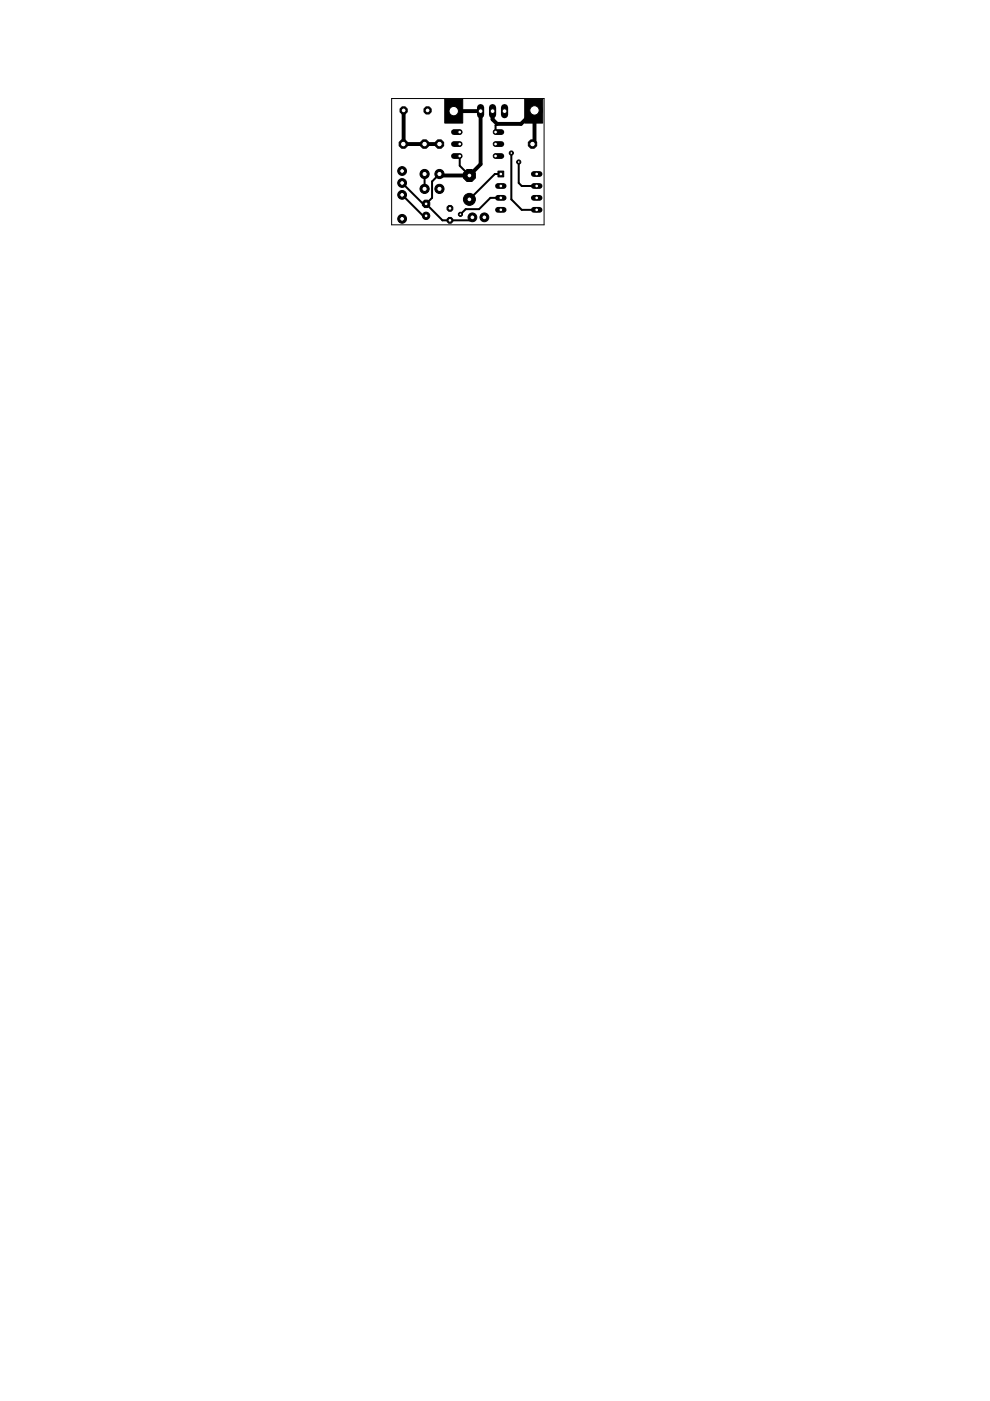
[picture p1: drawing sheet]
<svg xmlns="http://www.w3.org/2000/svg" width="210mm" height="297mm" viewBox="0 0 210 297" stroke-linecap="round" stroke-linejoin="round" font-family="sans-serif">
<path d="M94.3 21h3.8v5.1h-3.8zM111.3 21h3.8v5.1h-3.8z" fill="#000" stroke="#000" stroke-width=".21"/>
<g fill="#000" stroke="#000" stroke-width=".83">
<path d="M85.6 23.4v7.1zM85.6 30.5h4.4zM90 30.5h3.2zM93.2 36.9l.3 .3zM93.5 37.2h6zM101.9 34.8l-2.4 2.4zM96.2 23.6h5.7zM101.9 23.6v11.2zM104.4 23.6v1.7zM104.4 25.3l1 1zM105.4 26.3h5.1zM110.5 26.3l2.8-2.9z"/>
<path d="M112.9 30.5l.4-.4zM113.3 23.4v6.7z"/>
</g>
<g fill="#000" stroke="#000" stroke-width=".42">
<path d="M85.3 38.8l4.4 4.4zM93.2 36.9l-1.6 1.6zM97.5 33.1v2zM97.5 35.1l2 2.1zM104.9 36.9h1.3zM105.1 26.6l.3-.3zM105.1 26.6v1.4zM110 34.4v4.4zM110 38.8l.6 .6zM110.6 39.4h3.2zM85.3 41.3l4.4 4.5zM89.7 43.2h.6z"/>
<path d="M89.7 45.8h.6zM90 36.9v3.1zM90.3 43.2l1.3-1.2zM90.3 43.2l3.5 3.5zM91.6 38.5v3.5zM93.8 46.7h1.6zM95.4 46.7h4.1zM97.6 45.4l1.1-1.1zM98.7 44.3h2.9zM99.5 46.7l.7-.6zM99.5 42.3l5.4-5.4zM101.6 44.3l2.4-2.3z"/>
<path d="M104 42h2.2zM108.4 32.4v9.9zM108.4 42.3l2.2 2.2zM110.6 44.5h3.2z"/>
</g>
<path d="M101.9 22.8v1.5z" fill="#000" stroke="#000" stroke-width="1.5"/>
<circle cx="101.9" cy="23.6" r=".51" fill="#fff" stroke="#000" stroke-width=".21"/>
<path d="M104.4 22.8v1.5z" fill="#000" stroke="#000" stroke-width="1.5"/>
<circle cx="104.4" cy="23.6" r=".51" fill="#fff" stroke="#000" stroke-width=".21"/>
<path d="M107 22.8v1.5z" fill="#000" stroke="#000" stroke-width="1.5"/>
<circle cx="107" cy="23.6" r=".51" fill="#fff" stroke="#000" stroke-width=".21"/>
<path d="M105.6 36.3h1.2v1.2h-1.2z" fill="#000" stroke="#000" stroke-width=".21"/>
<circle cx="106.2" cy="36.9" r=".4" fill="#fff" stroke="#000" stroke-width=".21"/>
<path d="M105.6 39.4h1.2z" fill="#000" stroke="#000" stroke-width="1.2"/>
<circle cx="106.2" cy="39.4" r=".4" fill="#fff" stroke="#000" stroke-width=".21"/>
<path d="M105.6 42h1.2z" fill="#000" stroke="#000" stroke-width="1.2"/>
<circle cx="106.2" cy="42" r=".4" fill="#fff" stroke="#000" stroke-width=".21"/>
<path d="M105.6 44.5h1.2z" fill="#000" stroke="#000" stroke-width="1.2"/>
<circle cx="106.2" cy="44.5" r=".4" fill="#fff" stroke="#000" stroke-width=".21"/>
<path d="M113.2 44.5h1.2z" fill="#000" stroke="#000" stroke-width="1.2"/>
<circle cx="113.8" cy="44.5" r=".4" fill="#fff" stroke="#000" stroke-width=".21"/>
<path d="M113.2 42h1.2z" fill="#000" stroke="#000" stroke-width="1.2"/>
<circle cx="113.8" cy="42" r=".4" fill="#fff" stroke="#000" stroke-width=".21"/>
<path d="M113.2 39.4h1.2z" fill="#000" stroke="#000" stroke-width="1.2"/>
<circle cx="113.8" cy="39.4" r=".4" fill="#fff" stroke="#000" stroke-width=".21"/>
<path d="M113.2 36.9h1.2z" fill="#000" stroke="#000" stroke-width="1.2"/>
<circle cx="113.8" cy="36.9" r=".4" fill="#fff" stroke="#000" stroke-width=".21"/>
<circle cx="99.5" cy="42.3" r="1.27" fill="#000" stroke="#000" stroke-width=".21"/>
<circle cx="99.5" cy="42.3" r=".51" fill="#fff" stroke="#000" stroke-width=".21"/>
<circle cx="99.5" cy="37.2" r="1.38" fill="#000" stroke="#000" stroke-width=".21"/>
<circle cx="99.5" cy="37.2" r=".51" fill="#fff" stroke="#000" stroke-width=".21"/>
<circle cx="85.6" cy="23.4" r=".83" fill="#000" stroke="#000" stroke-width=".21"/>
<circle cx="85.6" cy="23.4" r=".51" fill="#fff" stroke="#000" stroke-width=".21"/>
<circle cx="90.7" cy="23.4" r=".83" fill="#000" stroke="#000" stroke-width=".21"/>
<circle cx="90.7" cy="23.4" r=".51" fill="#fff" stroke="#000" stroke-width=".21"/>
<circle cx="112.9" cy="30.5" r=".96" fill="#000" stroke="#000" stroke-width=".21"/>
<circle cx="112.9" cy="30.5" r=".59" fill="#fff" stroke="#000" stroke-width=".21"/>
<circle cx="85.5" cy="30.5" r=".96" fill="#000" stroke="#000" stroke-width=".21"/>
<circle cx="85.5" cy="30.5" r=".59" fill="#fff" stroke="#000" stroke-width=".21"/>
<circle cx="90" cy="40" r=".97" fill="#000" stroke="#000" stroke-width=".21"/>
<circle cx="90" cy="40" r=".55" fill="#fff" stroke="#000" stroke-width=".21"/>
<circle cx="93.2" cy="40" r=".97" fill="#000" stroke="#000" stroke-width=".21"/>
<circle cx="93.2" cy="40" r=".55" fill="#fff" stroke="#000" stroke-width=".21"/>
<circle cx="90.3" cy="43.2" r=".85" fill="#000" stroke="#000" stroke-width=".21"/>
<circle cx="90.3" cy="43.2" r=".4" fill="#fff" stroke="#000" stroke-width=".21"/>
<circle cx="90.3" cy="45.8" r=".78" fill="#000" stroke="#000" stroke-width=".21"/>
<circle cx="90.3" cy="45.8" r=".4" fill="#fff" stroke="#000" stroke-width=".21"/>
<circle cx="95.4" cy="44.2" r=".66" fill="#000" stroke="#000" stroke-width=".21"/>
<circle cx="95.4" cy="44.2" r=".4" fill="#fff" stroke="#000" stroke-width=".21"/>
<circle cx="95.4" cy="46.7" r=".66" fill="#000" stroke="#000" stroke-width=".21"/>
<circle cx="95.4" cy="46.7" r=".4" fill="#fff" stroke="#000" stroke-width=".21"/>
<circle cx="93.2" cy="36.9" r=".97" fill="#000" stroke="#000" stroke-width=".21"/>
<circle cx="93.2" cy="36.9" r=".55" fill="#fff" stroke="#000" stroke-width=".21"/>
<circle cx="90" cy="36.9" r=".97" fill="#000" stroke="#000" stroke-width=".21"/>
<circle cx="90" cy="36.9" r=".55" fill="#fff" stroke="#000" stroke-width=".21"/>
<circle cx="113.3" cy="23.4" r="1.65" fill="#000" stroke="#000" stroke-width=".21"/>
<circle cx="113.3" cy="23.4" r=".99" fill="#fff" stroke="#000" stroke-width=".21"/>
<circle cx="102.7" cy="46.1" r=".93" fill="#000" stroke="#000" stroke-width=".21"/>
<circle cx="102.7" cy="46.1" r=".51" fill="#fff" stroke="#000" stroke-width=".21"/>
<circle cx="100.2" cy="46.1" r=".93" fill="#000" stroke="#000" stroke-width=".21"/>
<circle cx="100.2" cy="46.1" r=".51" fill="#fff" stroke="#000" stroke-width=".21"/>
<circle cx="96.2" cy="23.6" r="1.65" fill="#000" stroke="#000" stroke-width=".21"/>
<circle cx="96.2" cy="23.6" r=".99" fill="#fff" stroke="#000" stroke-width=".21"/>
<circle cx="85.3" cy="41.3" r=".93" fill="#000" stroke="#000" stroke-width=".21"/>
<circle cx="85.3" cy="41.3" r=".51" fill="#fff" stroke="#000" stroke-width=".21"/>
<circle cx="85.3" cy="46.4" r=".93" fill="#000" stroke="#000" stroke-width=".21"/>
<circle cx="85.3" cy="46.4" r=".51" fill="#fff" stroke="#000" stroke-width=".21"/>
<circle cx="85.3" cy="38.8" r=".93" fill="#000" stroke="#000" stroke-width=".21"/>
<circle cx="85.3" cy="38.8" r=".51" fill="#fff" stroke="#000" stroke-width=".21"/>
<circle cx="85.3" cy="36.3" r=".93" fill="#000" stroke="#000" stroke-width=".21"/>
<circle cx="85.3" cy="36.3" r=".51" fill="#fff" stroke="#000" stroke-width=".21"/>
<path d="M96.2 33.1h1.3z" fill="#000" stroke="#000" stroke-width="1.2"/>
<circle cx="97.5" cy="33.1" r=".4" fill="#fff" stroke="#000" stroke-width=".21"/>
<path d="M96.2 30.5h1.3z" fill="#000" stroke="#000" stroke-width="1.2"/>
<circle cx="97.5" cy="30.5" r=".4" fill="#fff" stroke="#000" stroke-width=".21"/>
<path d="M105.1 30.5h1.2z" fill="#000" stroke="#000" stroke-width="1.2"/>
<circle cx="105.1" cy="30.5" r=".4" fill="#fff" stroke="#000" stroke-width=".21"/>
<path d="M105.1 33.1h1.2z" fill="#000" stroke="#000" stroke-width="1.2"/>
<circle cx="105.1" cy="33.1" r=".4" fill="#fff" stroke="#000" stroke-width=".21"/>
<path d="M96.2 28h1.3z" fill="#000" stroke="#000" stroke-width="1.2"/>
<circle cx="97.5" cy="28" r=".4" fill="#fff" stroke="#000" stroke-width=".21"/>
<path d="M105.1 28h1.2z" fill="#000" stroke="#000" stroke-width="1.2"/>
<circle cx="105.1" cy="28" r=".4" fill="#fff" stroke="#000" stroke-width=".21"/>
<circle cx="90" cy="30.5" r=".96" fill="#000" stroke="#000" stroke-width=".21"/>
<circle cx="90" cy="30.5" r=".59" fill="#fff" stroke="#000" stroke-width=".21"/>
<circle cx="93.2" cy="30.5" r=".96" fill="#000" stroke="#000" stroke-width=".21"/>
<circle cx="93.2" cy="30.5" r=".59" fill="#fff" stroke="#000" stroke-width=".21"/>
<circle cx="110" cy="34.4" r=".44" fill="#000" stroke="#000" stroke-width=".21"/>
<circle cx="110" cy="34.4" r=".3" fill="#fff" stroke="#000" stroke-width=".21"/>
<circle cx="108.4" cy="32.4" r=".44" fill="#000" stroke="#000" stroke-width=".21"/>
<circle cx="108.4" cy="32.4" r=".3" fill="#fff" stroke="#000" stroke-width=".21"/>
<circle cx="97.6" cy="45.4" r=".44" fill="#000" stroke="#000" stroke-width=".21"/>
<circle cx="97.6" cy="45.4" r=".3" fill="#fff" stroke="#000" stroke-width=".21"/>
<path d="M83 20.9v26.8zM83 20.9h32.4zM83 47.7h32.4zM115.4 20.9v26.8z" fill="#000" stroke="#000" stroke-width=".21"/>
</svg>
